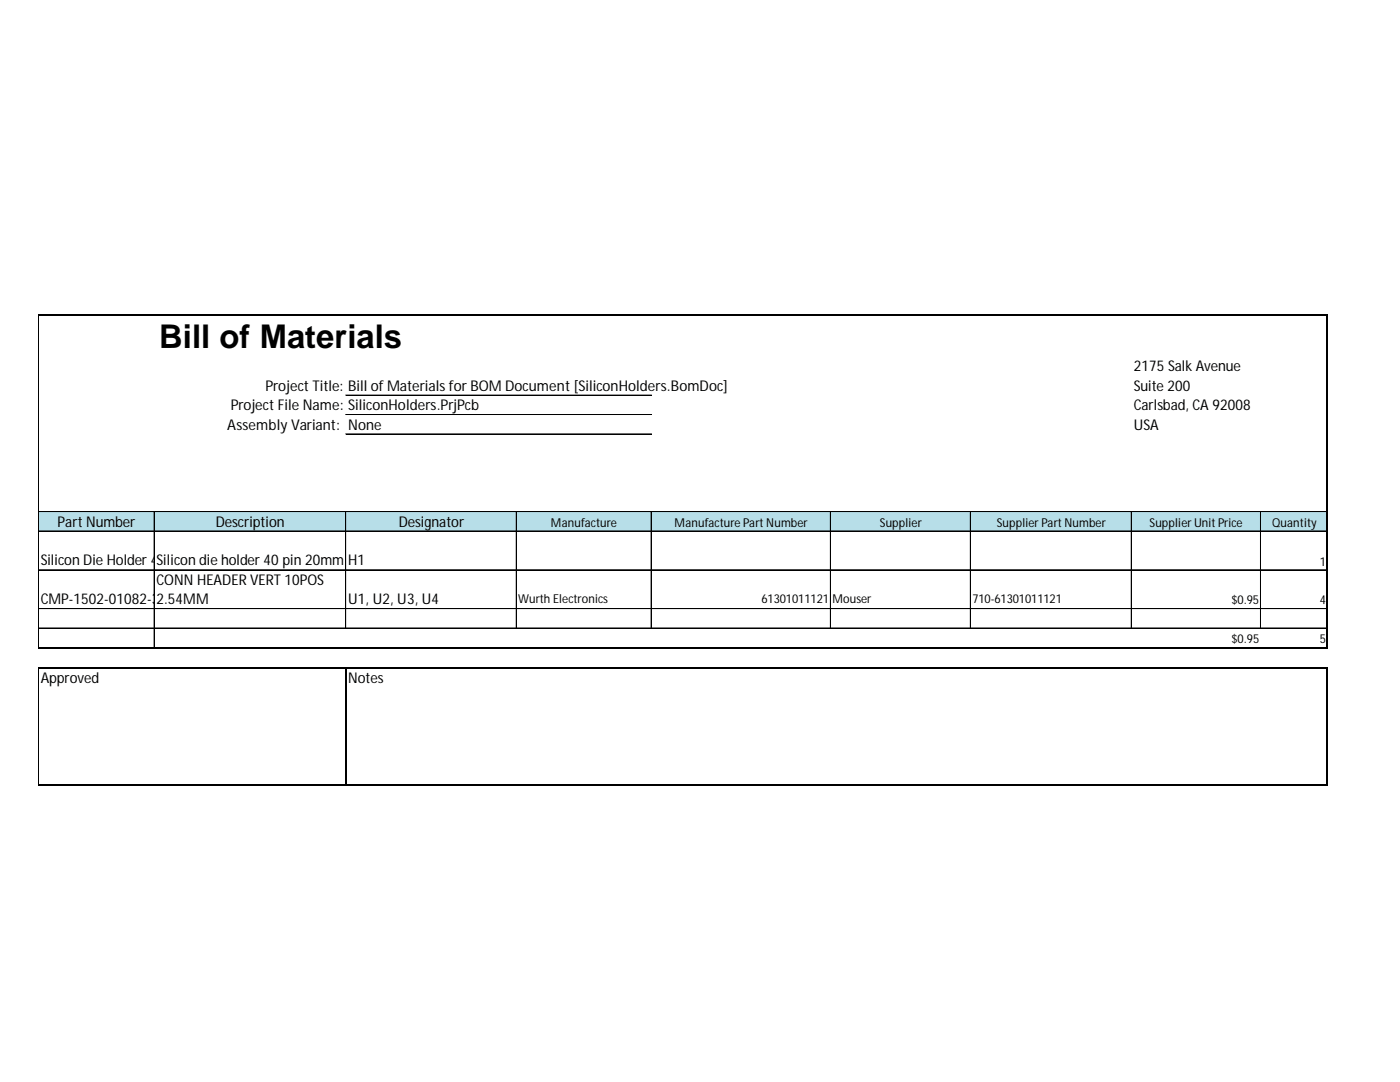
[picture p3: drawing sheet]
<svg xmlns="http://www.w3.org/2000/svg" width="279mm" height="216mm" viewBox="0 0 279 216" stroke-linecap="round" stroke-linejoin="round" font-family="sans-serif">
<defs><g id="words">
<text font-size="6.5" x="31.8" y="69.4">Bill of Materials</text>
<g font-size="3">
<text x="53" y="78">Project Title: Bill ofMaterialsfor BOM Document [SiliconHolders.BomDoc]</text>
<text x="226.3" y="74.1">2175Salk Avenue</text>
<text x="226.3" y="78">Suite 200</text>
<text x="46" y="81.9">Project File Name: SiliconHolders.PrjPcb</text>
<text x="226.3" y="81.9">Carlsbad, CA 92008</text>
<text x="45.3" y="85.7">Assembly Variant: None</text>
<text x="226.3" y="85.7">USA</text>
<text x="11.5" y="105.1">Part Number</text>
<text x="43.1" y="105.1">Description</text>
<text x="79.6" y="105.1">Designator</text>
<text x="8.1" y="112.8">Silicon Die Holder 4S0ilpin 2die holder 40pin 20mm</text>
<text x="34" y="112.8">icon 0mm</text>
<text x="69.5" y="112.8">H1</text>
<text x="31.3" y="116.7">CONN HEADER VERT 10POS</text>
<text x="8.1" y="120.6">CMP-1502-01082-32.54MM</text>
<text x="69.5" y="120.6">U1, U2, U3, U4</text>
<text x="8.1" y="136.3">Approved</text>
<text x="69.5" y="136.3">Notes</text>
</g>
<g font-size="2.4">
<text x="110" y="105.1">Manufacture</text>
<text x="134.6" y="105.1">Manufacture PartNumber</text>
<text x="175.6" y="105.1">Supplier</text>
<text x="199" y="105.1">SupplierPartNumber</text>
<text x="229.4" y="105.1">SupplierUnitPrice</text>
<text x="253.9" y="105.1">Quantity</text>
<text x="263.4" y="112.9">1</text>
<text x="103.4" y="120.4">Wurth Electronics</text>
<text x="152" y="120.4">61301011121</text>
<text x="166.1" y="120.4">Mouser</text>
<text x="194.1" y="120.4">710-61301011121</text>
<text x="245.7" y="120.6">$0.95</text>
<text x="263.4" y="120.6">4</text>
<text x="245.7" y="128.4">$0.95</text>
<text x="263.4" y="128.4">5</text>
</g>
</g></defs>
<path d="M7.7 102.1h257.3v3.9h-257.3z" fill="#b7dee8"/>
<g fill="none" stroke="#000" stroke-width=".2">
<path d="M7.6 62.8v66.6M7.7 62.9h257.3M69 78.8h61M69 78.9h61M264.9 63v66.4M69 82.7h61M69 82.8h61M69 86.6h61M7.7 102.1h257.1M7.7 105.9h257.1M7.7 106h257.1M7.7 113.7h257.1"/>
<path d="M30.8 102.2v27M69 102.2v23.2M103 102.2v23.2M103.1 102.2v23.2M129.9 102.2v23.2M130 102.2v23.2M165.7 102.2v23.2M165.8 102.2v23.2M193.7 102.2v23.2M225.8 102.2v23.2M251.6 102.2v23.2M7.6 133.2v23.5"/>
<path d="M7.7 121.4h257.1M7.7 121.5h257.1M7.7 125.3h257.1M7.7 125.4h257.1M7.7 129.3h257.3M7.7 133.3h257.3M69 133.4v23.3M264.9 133.4v23.3M7.7 156.6h257.3"/>
</g>
<use href="#words"/>
</svg>
